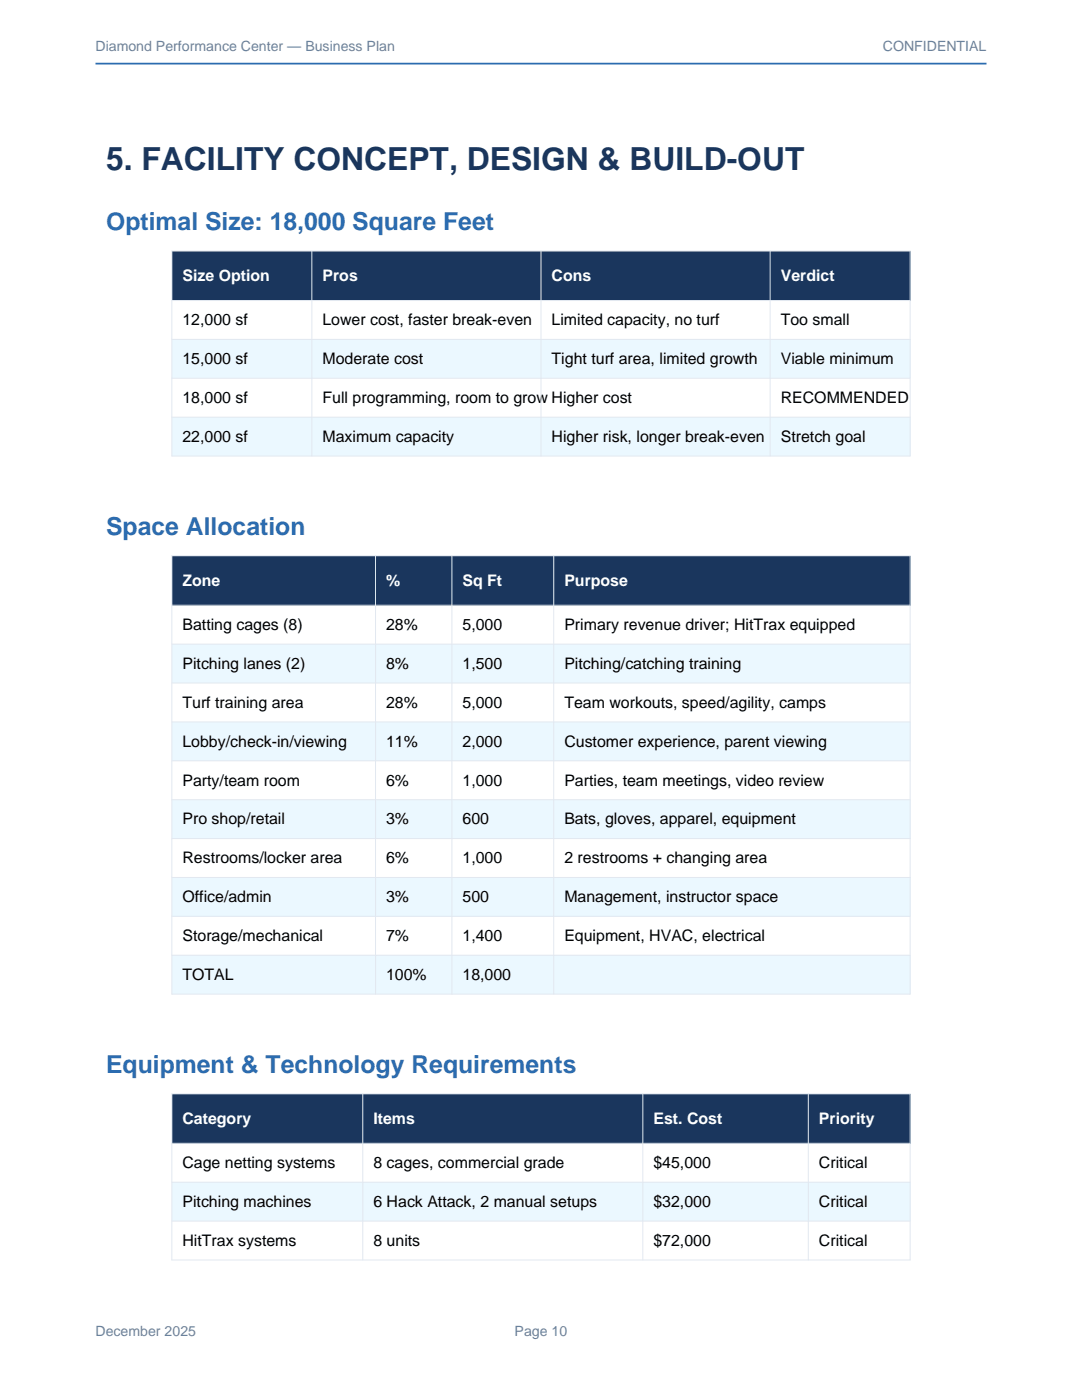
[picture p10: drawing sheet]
<svg xmlns="http://www.w3.org/2000/svg" width="216mm" height="279mm" viewBox="0 0 216 279" stroke-linecap="round" stroke-linejoin="round" font-family="sans-serif">
<defs><g id="words">
<text font-size="6.3" fill="#1a365d" x="21.2" y="33.9">5. FACILITY CONCEPT, DESIGN &amp; BUILD-OUT</text>
<g font-size="4.9" fill="#2b6cb0">
<text x="21.2" y="45.9">Optimal Size: 18,000 Square Feet</text>
<text x="21.2" y="106.7">Space Allocation</text>
<text x="21.2" y="214.1">Equipment &amp; Technology Requirements</text>
</g>
<g font-size="3.2" fill="#fff">
<text x="36.4" y="56.1">Size Option</text>
<text x="64.3" y="56.1">Pros</text>
<text x="110.1" y="56.1">Cons</text>
<text x="155.8" y="56.1">Verdict</text>
<text x="36.4" y="116.9">Zone</text>
<text x="77" y="116.9">%</text>
<text x="92.3" y="116.9">Sq Ft</text>
<text x="112.6" y="116.9">Purpose</text>
<text x="36.4" y="224.3">Category</text>
<text x="74.5" y="224.3">Items</text>
<text x="130.4" y="224.3">Est. Cost</text>
<text x="163.4" y="224.3">Priority</text>
</g>
<g font-size="3.2">
<text x="36.4" y="64.9">12,000 sf</text>
<text x="64.3" y="64.9">Lower cost, faster break-even</text>
<text x="110.1" y="64.9">Limited capacity, no turf</text>
<text x="155.8" y="64.9">Too small</text>
<text x="36.4" y="72.7">15,000 sf</text>
<text x="64.3" y="72.7">Moderate cost</text>
<text x="110.1" y="72.7">Tight turf area, limited growth</text>
<text x="155.8" y="72.7">Viable minimum</text>
<text x="36.4" y="80.4">18,000 sf</text>
<text x="64.3" y="80.4">Full programming, room to grow Higher cost</text>
<text x="155.8" y="80.4">RECOMMENDED</text>
<text x="36.4" y="88.2">22,000 sf</text>
<text x="64.3" y="88.2">Maximum capacity</text>
<text x="110.1" y="88.2">Higher risk, longer break-even</text>
<text x="155.8" y="88.2">Stretch goal</text>
<text x="36.4" y="125.7">Batting cages (8)</text>
<text x="77" y="125.7">28%</text>
<text x="92.3" y="125.7">5,000</text>
<text x="112.6" y="125.7">Primary revenue driver; HitTrax equipped</text>
<text x="36.4" y="133.5">Pitching lanes (2)</text>
<text x="77" y="133.5">8%</text>
<text x="92.3" y="133.5">1,500</text>
<text x="112.6" y="133.5">Pitching/catching training</text>
<text x="36.4" y="141.3">Turf training area</text>
<text x="77" y="141.3">28%</text>
<text x="92.3" y="141.3">5,000</text>
<text x="112.6" y="141.3">Team workouts, speed/agility, camps</text>
<text x="36.4" y="149">Lobby/check-in/viewing</text>
<text x="77" y="149">11%</text>
<text x="92.3" y="149">2,000</text>
<text x="112.6" y="149">Customer experience, parent viewing</text>
<text x="36.4" y="156.8">Party/team room</text>
<text x="77" y="156.8">6%</text>
<text x="92.3" y="156.8">1,000</text>
<text x="112.6" y="156.8">Parties, team meetings, video review</text>
<text x="36.4" y="164.5">Pro shop/retail</text>
<text x="77" y="164.5">3%</text>
<text x="92.3" y="164.5">600</text>
<text x="112.6" y="164.5">Bats, gloves, apparel, equipment</text>
<text x="36.4" y="172.3">Restrooms/locker area</text>
<text x="77" y="172.3">6%</text>
<text x="92.3" y="172.3">1,000</text>
<text x="112.6" y="172.3">2 restrooms + changing area</text>
<text x="36.4" y="180.1">Office/admin</text>
<text x="77" y="180.1">3%</text>
<text x="92.3" y="180.1">500</text>
<text x="112.6" y="180.1">Management, instructor space</text>
<text x="36.4" y="187.8">Storage/mechanical</text>
<text x="77" y="187.8">7%</text>
<text x="92.3" y="187.8">1,400</text>
<text x="112.6" y="187.8">Equipment, HVAC, electrical</text>
<text x="36.4" y="195.6">TOTAL</text>
<text x="77" y="195.6">100%</text>
<text x="92.3" y="195.6">18,000</text>
<text x="36.4" y="233.1">Cage netting systems</text>
<text x="74.5" y="233.1">8 cages, commercial grade</text>
<text x="130.4" y="233.1">$45,000</text>
<text x="163.4" y="233.1">Critical</text>
<text x="36.4" y="240.9">Pitching machines</text>
<text x="74.5" y="240.9">6 Hack Attack, 2 manual setups</text>
<text x="130.4" y="240.9">$32,000</text>
<text x="163.4" y="240.9">Critical</text>
<text x="36.4" y="248.6">HitTrax systems</text>
<text x="74.5" y="248.6">8 units</text>
<text x="130.4" y="248.6">$72,000</text>
<text x="163.4" y="248.6">Critical</text>
</g>
<g font-size="2.8" fill="#718096">
<text x="19" y="10.2">Diamond Performance Center — Business Plan</text>
<text x="176.2" y="10.2">CONFIDENTIAL</text>
<text x="19" y="266.7">December 2025</text>
<text x="102.7" y="266.7">Page 10</text>
</g>
</g></defs>
<path d="M19 12.7h177.8" fill="none" stroke="#2b6cb0" stroke-width=".35"/>
<path d="M34.3 50.1h147.3v9.9h-147.3z" fill-rule="evenodd" fill="#1a365d"/>
<g fill="#ebf8ff">
<path d="M34.3 67.7h147.3v7.8h-147.3z" fill-rule="evenodd"/>
<path d="M34.3 83.3h147.3v7.7h-147.3z" fill-rule="evenodd"/>
</g>
<path d="M34.3 50.1h147.3v40.9h-147.3zM34.3 60h147.3M62.2 50.1v40.9M107.9 50.1v40.9M153.7 50.1v40.9M34.3 67.7h147.3M34.3 75.5h147.3M34.3 83.3h147.3" fill="none" stroke="#e2e8f0" stroke-width=".2"/>
<path d="M34.3 110.9h147.3v9.9h-147.3z" fill-rule="evenodd" fill="#1a365d"/>
<g fill="#ebf8ff">
<path d="M34.3 128.6h147.3v7.7h-147.3z" fill-rule="evenodd"/>
<path d="M34.3 144.1h147.3v7.7h-147.3z" fill-rule="evenodd"/>
<path d="M34.3 159.6h147.3v7.8h-147.3z" fill-rule="evenodd"/>
<path d="M34.3 175.1h147.3v7.8h-147.3z" fill-rule="evenodd"/>
<path d="M34.3 190.6h147.3v7.8h-147.3z" fill-rule="evenodd"/>
</g>
<g fill="none" stroke="#e2e8f0" stroke-width=".2">
<path d="M34.3 110.9h147.3v87.5h-147.3zM74.9 110.9v87.5M90.2 110.9v87.5M110.5 110.9v87.5M34.3 120.8h147.3M34.3 128.6h147.3M34.3 136.3h147.3M34.3 144.1h147.3M34.3 151.8h147.3M34.3 159.6h147.3M34.3 167.4h147.3M34.3 175.1h147.3"/>
<path d="M34.3 182.9h147.3M34.3 190.6h147.3"/>
</g>
<path d="M34.3 218.3h147.3v9.9h-147.3z" fill-rule="evenodd" fill="#1a365d"/>
<path d="M34.3 235.9h147.3v7.8h-147.3z" fill-rule="evenodd" fill="#ebf8ff"/>
<path d="M34.3 218.3h147.3v33.2h-147.3zM72.4 218.3v33.2M128.3 218.3v33.2M161.3 218.3v33.2M34.3 228.2h147.3M34.3 235.9h147.3M34.3 243.7h147.3" fill="none" stroke="#e2e8f0" stroke-width=".2"/>
<use href="#words"/>
</svg>
